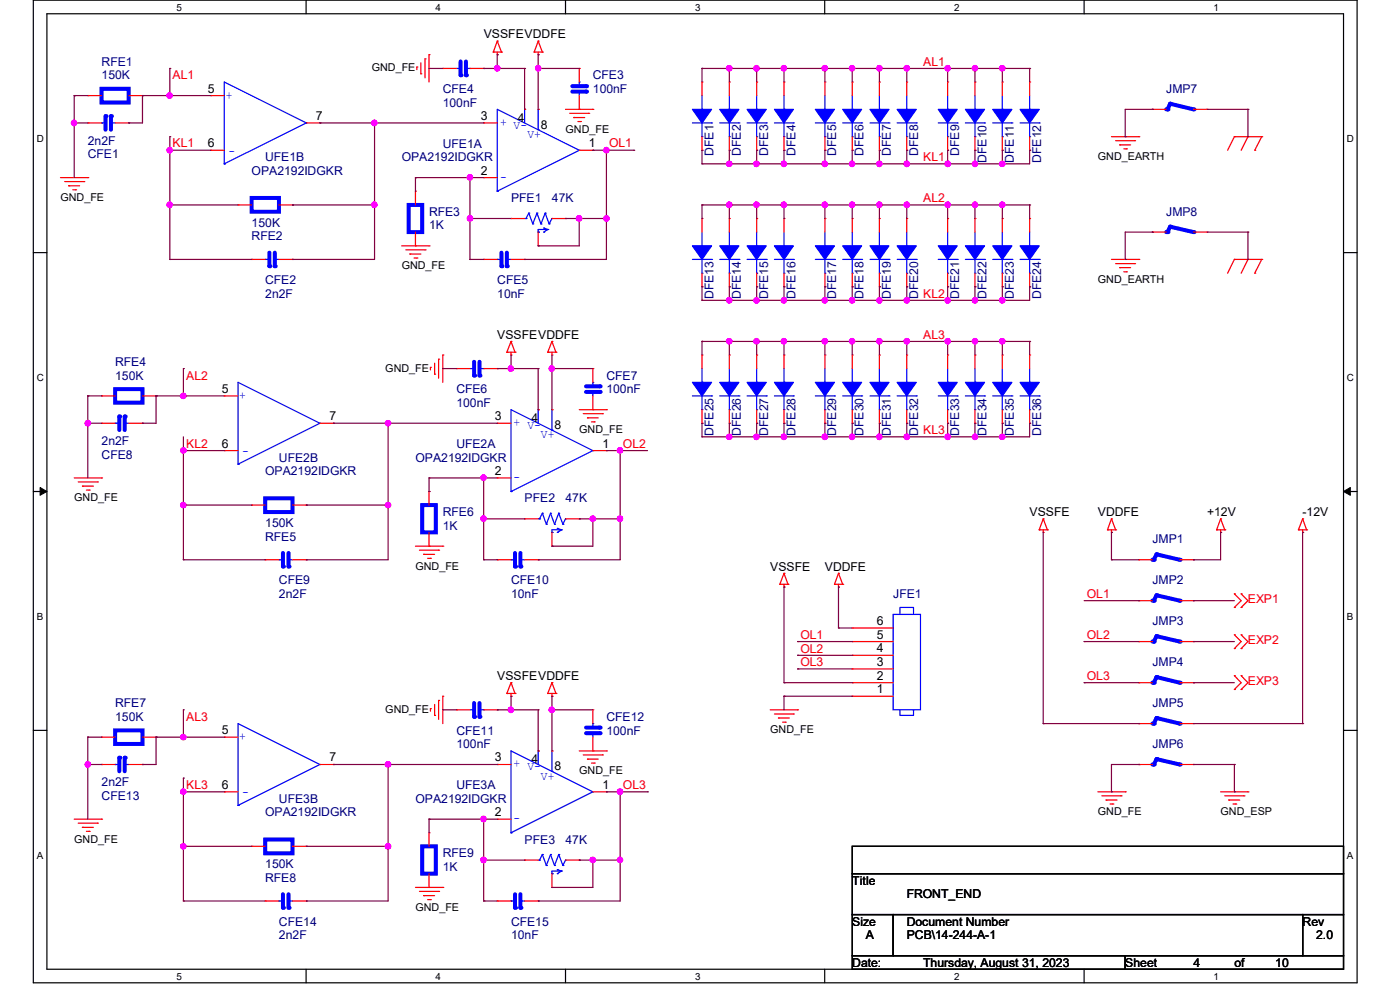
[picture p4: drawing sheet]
<svg xmlns="http://www.w3.org/2000/svg" width="297mm" height="210mm" viewBox="0 0 297 210" stroke-linecap="round" stroke-linejoin="round" font-family="sans-serif">
<defs><g id="words">
<g font-size="2.6">
<text x="102.6" y="8.1">VSSFEVDDFE</text>
<text x="44.1" y="19.6">5</text>
<text x="67" y="25.4">7</text>
<text x="102" y="25.4">3</text>
<text x="109.9" y="25.8">4</text>
<text x="114.8" y="27.3">8</text>
<text x="44.1" y="31.2">6</text>
<text x="124.9" y="31.2">1</text>
<text x="102" y="37">2</text>
<text x="105.5" y="71.8">VSSFEVDDFE</text>
<text x="47" y="83.4">5</text>
<text x="69.9" y="89.2">7</text>
<text x="104.9" y="89.2">3</text>
<text x="112.7" y="89.5">4</text>
<text x="47" y="95">6</text>
<text x="117.6" y="91">8</text>
<text x="127.8" y="95">1</text>
<text x="104.9" y="100.8">2</text>
<text x="218.4" y="109.5">VSSFE</text>
<text x="232.9" y="109.5">VDDFE</text>
<text x="256.1" y="109.5">+12V</text>
<text x="276.3" y="109.5">-12V</text>
<text x="163.4" y="121.1">VSSFE</text>
<text x="175" y="121.1">VDDFE</text>
<text x="186" y="135.5">5</text>
<text x="186" y="132.6">6</text>
<text x="186" y="141.3">3</text>
<text x="186" y="138.4">4</text>
<text x="105.5" y="144.2">VSSFEVDDFE</text>
<text x="186" y="147.1">1</text>
<text x="186" y="144.2">2</text>
<text x="47" y="155.7">5</text>
<text x="69.9" y="161.5">7</text>
<text x="104.9" y="161.5">3</text>
<text x="112.7" y="161.9">4</text>
<text x="47" y="167.3">6</text>
<text x="117.6" y="163.4">8</text>
<text x="127.8" y="167.3">1</text>
<text x="104.9" y="173.1">2</text>
<text x="180.8" y="187.7">Title</text>
<text x="192.4" y="190.6">FRONT_END</text>
<text x="180.8" y="196.3">Size</text>
<text x="192.4" y="196.3">Document Number</text>
<text x="276.4" y="196.3">Rev</text>
<text x="183.7" y="199.3">A</text>
<text x="192.4" y="199.3">PCB\14-244-A-1</text>
<text x="279.2" y="199.3">2.0</text>
<text x="180.8" y="205.1">Date:</text>
<text x="195.8" y="205.1">Thursday, August 31, 2023</text>
<text x="238.7" y="205.1">Sheet</text>
<text x="253.2" y="205.1">4</text>
<text x="261.9" y="205.1">of</text>
<text x="270.5" y="205.1">10</text>
</g>
<g font-size="2.6" fill="#000080">
<text x="21.5" y="13.9">RFE1</text>
<text x="21.5" y="16.8">150K</text>
<text x="125.8" y="16.8">CFE3</text>
<text x="93.9" y="19.7">CFE4</text>
<text x="93.9" y="22.6">100nF</text>
<text x="125.8" y="19.7">100nF</text>
<text x="247.4" y="19.7">JMP7</text>
<text x="18.6" y="33.6">CFE1</text>
<text x="18.6" y="30.7">2n2F</text>
<text x="56.3" y="34.2">UFE1B</text>
<text x="85.2" y="34.2">OPA2192IDGKR</text>
<text x="93.9" y="31.3">UFE1A</text>
<text x="151.3" y="33" transform="rotate(-90 151.3 33)">DFE1</text>
<text x="157.1" y="33" transform="rotate(-90 157.1 33)">DFE2</text>
<text x="162.9" y="33" transform="rotate(-90 162.9 33)">DFE3</text>
<text x="168.7" y="33" transform="rotate(-90 168.7 33)">DFE4</text>
<text x="177.4" y="33" transform="rotate(-90 177.4 33)">DFE5</text>
<text x="183.2" y="33" transform="rotate(-90 183.2 33)">DFE6</text>
<text x="189" y="33" transform="rotate(-90 189 33)">DFE7</text>
<text x="194.8" y="33" transform="rotate(-90 194.8 33)">DFE8</text>
<text x="203.5" y="33" transform="rotate(-90 203.5 33)">DFE9</text>
<text x="209.3" y="34.5" transform="rotate(-90 209.3 34.5)">DFE10</text>
<text x="215.1" y="34.5" transform="rotate(-90 215.1 34.5)">DFE11</text>
<text x="220.9" y="34.5" transform="rotate(-90 220.9 34.5)">DFE12</text>
<text x="53.4" y="37.1">OPA2192IDGKR</text>
<text x="91" y="45.8">RFE3</text>
<text x="108.4" y="42.9">PFE1</text>
<text x="117.1" y="42.9">47K</text>
<text x="247.4" y="45.8">JMP8</text>
<text x="53.4" y="51">RFE2</text>
<text x="53.4" y="48.1">150K</text>
<text x="91" y="48.7">1K</text>
<text x="56.3" y="60.3">CFE2</text>
<text x="56.3" y="63.2">2n2F</text>
<text x="105.5" y="60.3">CFE5</text>
<text x="105.5" y="63.2">10nF</text>
<text x="151.3" y="63.5" transform="rotate(-90 151.3 63.5)">DFE13</text>
<text x="157.1" y="63.5" transform="rotate(-90 157.1 63.5)">DFE14</text>
<text x="162.9" y="63.5" transform="rotate(-90 162.9 63.5)">DFE15</text>
<text x="168.7" y="63.5" transform="rotate(-90 168.7 63.5)">DFE16</text>
<text x="177.4" y="63.5" transform="rotate(-90 177.4 63.5)">DFE17</text>
<text x="183.2" y="63.5" transform="rotate(-90 183.2 63.5)">DFE18</text>
<text x="189" y="63.5" transform="rotate(-90 189 63.5)">DFE19</text>
<text x="194.8" y="63.5" transform="rotate(-90 194.8 63.5)">DFE20</text>
<text x="203.5" y="63.5" transform="rotate(-90 203.5 63.5)">DFE21</text>
<text x="209.3" y="63.5" transform="rotate(-90 209.3 63.5)">DFE22</text>
<text x="215.1" y="63.5" transform="rotate(-90 215.1 63.5)">DFE23</text>
<text x="220.9" y="63.5" transform="rotate(-90 220.9 63.5)">DFE24</text>
<text x="24.4" y="77.6">RFE4</text>
<text x="24.4" y="80.5">150K</text>
<text x="96.8" y="83.4">CFE6</text>
<text x="128.6" y="80.5">CFE7</text>
<text x="128.6" y="83.4">100nF</text>
<text x="96.8" y="86.3">100nF</text>
<text x="21.5" y="94.4">2n2F</text>
<text x="96.8" y="95">UFE2A</text>
<text x="151.3" y="92.4" transform="rotate(-90 151.3 92.4)">DFE25</text>
<text x="157.1" y="92.4" transform="rotate(-90 157.1 92.4)">DFE26</text>
<text x="162.9" y="92.4" transform="rotate(-90 162.9 92.4)">DFE27</text>
<text x="168.7" y="92.4" transform="rotate(-90 168.7 92.4)">DFE28</text>
<text x="177.4" y="92.4" transform="rotate(-90 177.4 92.4)">DFE29</text>
<text x="183.2" y="92.4" transform="rotate(-90 183.2 92.4)">DFE30</text>
<text x="189" y="92.4" transform="rotate(-90 189 92.4)">DFE31</text>
<text x="194.8" y="92.4" transform="rotate(-90 194.8 92.4)">DFE32</text>
<text x="203.5" y="92.4" transform="rotate(-90 203.5 92.4)">DFE33</text>
<text x="209.3" y="92.4" transform="rotate(-90 209.3 92.4)">DFE34</text>
<text x="215.1" y="92.4" transform="rotate(-90 215.1 92.4)">DFE35</text>
<text x="220.9" y="92.4" transform="rotate(-90 220.9 92.4)">DFE36</text>
<text x="21.5" y="97.3">CFE8</text>
<text x="56.3" y="100.8">OPA2192IDGKR</text>
<text x="59.2" y="97.9">UFE2B</text>
<text x="88.1" y="97.9">OPA2192IDGKR</text>
<text x="111.3" y="106.6">PFE2</text>
<text x="120" y="106.6">47K</text>
<text x="56.3" y="111.8">150K</text>
<text x="93.9" y="109.5">RFE6</text>
<text x="93.9" y="112.4">1K</text>
<text x="56.3" y="114.7">RFE5</text>
<text x="244.5" y="115.3">JMP1</text>
<text x="59.2" y="124">CFE9</text>
<text x="108.4" y="124">CFE10</text>
<text x="244.5" y="124">JMP2</text>
<text x="59.2" y="126.9">2n2F</text>
<text x="108.4" y="126.9">10nF</text>
<text x="189.5" y="126.9">JFE1</text>
<text x="244.5" y="132.7">JMP3</text>
<text x="244.5" y="141.4">JMP4</text>
<text x="24.4" y="150">RFE7</text>
<text x="24.4" y="152.9">150K</text>
<text x="96.8" y="155.8">CFE11</text>
<text x="128.6" y="152.9">CFE12</text>
<text x="128.6" y="155.8">100nF</text>
<text x="244.5" y="150">JMP5</text>
<text x="96.8" y="158.7">100nF</text>
<text x="244.5" y="158.7">JMP6</text>
<text x="21.5" y="166.8">2n2F</text>
<text x="96.8" y="167.4">UFE3A</text>
<text x="21.5" y="169.7">CFE13</text>
<text x="56.3" y="173.2">OPA2192IDGKR</text>
<text x="59.2" y="170.3">UFE3B</text>
<text x="88.1" y="170.3">OPA2192IDGKR</text>
<text x="111.3" y="179">PFE3</text>
<text x="120" y="179">47K</text>
<text x="56.3" y="184.2">150K</text>
<text x="93.9" y="181.9">RFE9</text>
<text x="93.9" y="184.8">1K</text>
<text x="56.3" y="187.1">RFE8</text>
<text x="59.2" y="196.3">CFE14</text>
<text x="108.4" y="196.3">CFE15</text>
<text x="59.2" y="199.3">2n2F</text>
<text x="108.4" y="199.3">10nF</text>
</g>
<g font-size="2.6" fill="#f00">
<text x="36.6" y="16.8">AL1</text>
<text x="195.9" y="13.9">AL1</text>
<text x="36.6" y="31.3">KL1</text>
<text x="129.2" y="31.3">OL1</text>
<text x="195.9" y="34.2">KL1</text>
<text x="195.9" y="42.9">AL2</text>
<text x="195.9" y="63.1">KL2</text>
<text x="195.9" y="71.8">AL3</text>
<text x="39.5" y="80.5">AL2</text>
<text x="39.5" y="95">KL2</text>
<text x="132.2" y="95">OL2</text>
<text x="195.9" y="92.1">KL3</text>
<text x="230.6" y="126.8">OL1</text>
<text x="264.8" y="128">EXP1</text>
<text x="169.8" y="135.5">OL1</text>
<text x="230.6" y="135.5">OL2</text>
<text x="264.8" y="136.7">EXP2</text>
<text x="169.8" y="138.4">OL2</text>
<text x="169.8" y="141.3">OL3</text>
<text x="230.6" y="144.2">OL3</text>
<text x="264.8" y="145.4">EXP3</text>
<text x="39.5" y="152.9">AL3</text>
<text x="39.5" y="167.4">KL3</text>
<text x="132.2" y="167.4">OL3</text>
</g>
<g font-size="2.6" fill="#00f">
<text x="47.9" y="20.9">+</text>
<text x="106.1" y="26.7">+ V-</text>
<text x="111.9" y="29.3">V+</text>
<text x="48.5" y="32.8">-</text>
<text x="106.1" y="38.3">-</text>
<text x="50.8" y="84.6">+</text>
<text x="109" y="90.4">+ V-</text>
<text x="114.8" y="93">V+</text>
<text x="51.4" y="96.5">-</text>
<text x="109" y="102">-</text>
<text x="50.8" y="157">+</text>
<text x="109" y="162.8">+ V-</text>
<text x="114.8" y="165.4">V+</text>
<text x="51.4" y="168.9">-</text>
<text x="109" y="174.4">-</text>
</g>
<g font-size="2.3">
<text x="78.9" y="15.1">GND_FE</text>
<text x="120" y="28.2">GND_FE</text>
<text x="232.9" y="34">GND_EARTH</text>
<text x="12.8" y="42.6">GND_FE</text>
<text x="85.2" y="57.1">GND_FE</text>
<text x="232.9" y="60">GND_EARTH</text>
<text x="81.7" y="78.8">GND_FE</text>
<text x="122.9" y="91.9">GND_FE</text>
<text x="15.7" y="106.3">GND_FE</text>
<text x="88.1" y="120.8">GND_FE</text>
<text x="81.7" y="151.2">GND_FE</text>
<text x="163.4" y="155.6">GND_FE</text>
<text x="122.9" y="164.3">GND_FE</text>
<text x="232.9" y="172.9">GND_FE</text>
<text x="259" y="172.9">GND_ESP</text>
<text x="15.7" y="178.7">GND_FE</text>
<text x="88.1" y="193.2">GND_FE</text>
</g>
<g font-size="2.1">
<text x="37.4" y="2.2">5</text>
<text x="92.4" y="2.2">4</text>
<text x="147.4" y="2.2">3</text>
<text x="202.4" y="2.2">2</text>
<text x="257.5" y="2.2">1</text>
<text x="7.8" y="30.1">D</text>
<text x="285.8" y="30.1">D</text>
<text x="7.8" y="80.8">C</text>
<text x="285.8" y="80.8">C</text>
<text x="7.8" y="131.5">B</text>
<text x="285.8" y="131.5">B</text>
<text x="7.8" y="182.2">A</text>
<text x="285.8" y="182.2">A</text>
<text x="37.4" y="207.8">5</text>
<text x="92.4" y="207.8">4</text>
<text x="147.4" y="207.8">3</text>
<text x="202.4" y="207.8">2</text>
<text x="257.5" y="207.8">1</text>
</g>
</g></defs>
<path d="M7.1 0h280.8v208.5h-280.8zM9.9 2.9h275.1v202.7h-275.1z" fill="none" stroke="#000" stroke-width=".25"/>
<g fill="#fff">
<path d="M37.4 .3h1.2v2.4h-1.2z"/>
<path d="M37.4 205.9h1.2v2.3h-1.2z"/>
</g>
<path d="M64.9 0v2.9M64.9 205.6v2.9" fill="none" stroke="#000" stroke-width=".25"/>
<g fill="#fff">
<path d="M92.4 .3h1.2v2.4h-1.2z"/>
<path d="M92.4 205.9h1.2v2.3h-1.2z"/>
</g>
<path d="M120 0v2.9M120 205.6v2.9" fill="none" stroke="#000" stroke-width=".25"/>
<g fill="#fff">
<path d="M147.4 .3h1.2v2.4h-1.2z"/>
<path d="M147.4 205.9h1.2v2.3h-1.2z"/>
</g>
<path d="M175 0v2.9M175 205.6v2.9" fill="none" stroke="#000" stroke-width=".25"/>
<g fill="#fff">
<path d="M202.4 .3h1.2v2.4h-1.2z"/>
<path d="M202.4 205.9h1.2v2.3h-1.2z"/>
</g>
<path d="M230 0v2.9M230 205.6v2.9" fill="none" stroke="#000" stroke-width=".25"/>
<g fill="#fff">
<path d="M257.5 .3h1.1v2.4h-1.1z"/>
<path d="M257.5 205.9h1.1v2.3h-1.1z"/>
<path d="M7.8 28.2h1.5v2.4h-1.5z"/>
<path d="M285.7 28.2h1.5v2.4h-1.5z"/>
<path d="M7.8 78.9h1.5v2.3h-1.5z"/>
<path d="M285.7 78.9h1.5v2.3h-1.5z"/>
</g>
<path d="M7.1 53.6h2.8M285 53.6h2.9" fill="none" stroke="#000" stroke-width=".25"/>
<g fill="#fff">
<path d="M7.8 129.6h1.3v2.3h-1.3z"/>
<path d="M285.7 129.6h1.4v2.3h-1.4z"/>
</g>
<path d="M7.1 104.3h2.8M285 104.3h2.9" fill="none" stroke="#000" stroke-width=".25"/>
<path d="M8.5 103.4l1.4 .9-1.4 .8zM285 104.3l1.5-.9v1.7z" fill="#000" stroke="#000" stroke-width=".21"/>
<g fill="#fff">
<path d="M7.8 180.3h1.3v2.3h-1.3z"/>
<path d="M285.7 180.3h1.4v2.3h-1.4z"/>
</g>
<path d="M7.1 154.9h2.8M285 154.9h2.9M180.8 179.5h104.2v5.8h-104.2zM180.8 185.3h104.2v8.7h-104.2zM180.8 194h8.7v8.7h-8.7zM189.5 194h86.9v8.7h-86.9zM276.4 194h8.6v8.7h-8.6zM180.8 202.7h57.9v2.9h-57.9zM238.7 202.7h46.3v2.9h-46.3z" fill="none" stroke="#000" stroke-width=".25"/>
<g fill="none" stroke="#f00" stroke-width=".25">
<path d="M88.4 14.2h.1M88.4 14.2v.6M89.3 15.7h.1M89.3 13.3v2.4M90.2 12.5h.1M90.2 12.5v4M91 11.6h.1M91 11.6v5.8M104.6 11h.1M104.6 11h1.8M105.5 11.6h.1M105.5 8.7h.1"/>
<path d="M105.5 11v.6M105.5 8.7l-.9 2.3M105.5 8.7l.9 2.3M106.4 11h.1M113.3 11h.1M113.3 11h1.8M114.2 11.6h.1M114.2 8.7h.1M114.2 11v.6M114.2 8.7l-.9 2.3M114.2 8.7l.9 2.3M115.1 11h.1"/>
<path d="M12.8 37.7h5.8M13.7 38.5h4.1M14.6 39.4h.1M14.6 39.4h2.3M17.8 38.5h.1M18.6 37.7h.1M120 23.2h5.8M120.9 24h4M121.7 24.9h.1M121.7 24.9h2.3M122.6 25.8h.5M123.1 25.8h.1"/>
<path d="M124.9 24h.1M125.8 23.2h.1M235.8 29h5.8M236.7 29.8h4M237.5 30.7h.1M237.5 30.7h2.4M238.4 31.6h.6M239 31.6h.1M240.7 29.8h.1M241.6 29h.1M261.9 29h.1M261.9 29l-1.5 2.9"/>
<path d="M261.9 29h5.8M264.8 29h.1M264.8 29l-1.5 2.9M266.2 31.9h.1M267.7 29h.1M267.7 29l-1.5 2.9M15.5 40.3h.5M16 40.3h.1M85.2 52.2h5.8M86.1 53h4.1M87 53.9h.1M87 53.9h2.3"/>
<path d="M87.8 54.7h.6M88.4 54.7h.1M90.2 53h.1M91 52.2h.1M235.8 55h5.8M236.7 55.9h4M237.5 56.8h.1M237.5 56.8h2.4M238.4 57.7h.6M239 57.7h.1M240.7 55.9h.1M241.6 55h.1"/>
<path d="M261.9 55h.1M261.9 55h5.8M261.9 55l-1.5 3M264.8 55h.1M264.8 55l-1.5 3M266.2 58h.1M267.7 55h.1M267.7 55l-1.5 3M91.3 77.9h.1M91.3 77.9v.6M92.2 79.4h.1M92.2 77v2.4"/>
<path d="M93 76.2h.1M93 76.2v4M93.9 75.3h.1M93.9 75.3v5.8M107.5 74.7h.1M107.5 74.7h1.8M108.4 75.3h.1M108.4 72.4h.1M108.4 74.7v.6M108.4 72.4l-.9 2.3M108.4 72.4l.9 2.3M109.3 74.7h.1"/>
<path d="M116.2 74.7h.1M116.2 74.7h1.7M117.1 75.3h.1M117.1 72.4h.1M117.1 74.7v.6M117.1 72.4l-.9 2.3M117.1 72.4l.8 2.3M117.9 74.7h.1M122.9 86.9h5.8M123.7 87.8h4.1M124.6 88.6h.1M124.6 88.6h2.3"/>
<path d="M125.5 89.5h.6M126.1 89.5h.1M127.8 87.8h.1M128.7 86.9h.1M15.7 101.4h5.8M16.6 102.2h4.1M17.5 103.1h.1M17.5 103.1h2.3M18.3 104h.6M18.9 104h.1M20.7 102.2h.1M21.5 101.4h.1"/>
<path d="M88.1 115.9h5.8M89 116.7h4M89.9 117.6h.1M89.9 117.6h2.3M90.7 118.4h.6M91.3 118.4h.1M93 116.7h.1M93.9 115.9h.1M220.5 112.4h.1M220.5 112.4h1.7M221.3 112.9h.1M221.3 110.1h.1"/>
<path d="M221.3 112.4v.5M221.3 110.1l-.8 2.3M221.3 110.1l.9 2.3M222.2 112.4h.1M234.9 112.4h.1M234.9 112.4h1.8M235.8 112.9h.1M235.8 110.1h.1M235.8 112.4v.5M235.8 110.1l-.9 2.3M235.8 110.1l.9 2.3M236.7 112.4h.1"/>
<path d="M258.1 112.4h.1M258.1 112.4h1.7M259 112.9h.1M259 110.1h.1M259 112.4v.5M259 110.1l-.9 2.3M259 110.1l.8 2.3M259.8 112.4h.1M275.5 112.4h.1M275.5 112.4h1.7M276.4 112.9h.1M276.4 110.1h.1"/>
<path d="M276.4 112.4v.5M276.4 110.1l-.9 2.3M276.4 110.1l.8 2.3M277.2 112.4h.1M165.4 124h.1M165.4 124h1.8M166.3 124.5h.1M166.3 121.6h.1M166.3 124v.5M166.3 121.6l-.9 2.4M166.3 121.6l.9 2.4M167.2 124h.1"/>
<path d="M177 124h.1M177 124h1.8M177.9 124.5h.1M177.9 121.6h.1M177.9 124v.5M177.9 121.6l-.9 2.4M177.9 121.6l.9 2.4M178.8 124h.1M261.9 126h.1M261.9 128.9h.1M261.9 134.7h.1M261.9 137.6h.1"/>
<path d="M261.9 126l1.4 1.4-1.4 1.5M261.9 134.7l1.4 1.4-1.4 1.5M263.3 126h.1M263.3 128.9h.1M263.3 134.7h.1M263.3 137.6h.1M263.3 126l1.5 1.4-1.5 1.5M263.3 134.7l1.5 1.4-1.5 1.5M91.3 150.3h.1M91.3 150.3v.6M92.2 151.8h.1M92.2 149.4v2.4"/>
<path d="M93 148.6h.1M93 148.6v4M93.9 147.7h.1M93.9 147.7v5.8M107.5 147.1h.1M107.5 147.1h1.8M108.4 147.7h.1M108.4 144.8h.1M108.4 147.1v.6M108.4 144.8l-.9 2.3M108.4 144.8l.9 2.3M109.3 147.1h.1"/>
<path d="M116.2 147.1h.1M116.2 147.1h1.7M117.1 147.7h.1M117.1 144.8h.1M117.1 147.1v.6M117.1 144.8l-.9 2.3M117.1 144.8l.8 2.3M117.9 147.1h.1M122.9 159.3h5.8M128.7 159.3h.1M163.4 150.6h5.8M164.3 151.5h4"/>
<path d="M165.1 152.3h.1M165.1 152.3h2.4M166 153.2h.6M166.6 153.2h.1M168.3 151.5h.1M169.2 150.6h.1M261.9 143.3h.1M261.9 146.3h.1M261.9 143.3l1.4 1.5-1.4 1.5M263.3 143.3h.1M263.3 146.3h.1M263.3 143.3l1.5 1.5-1.5 1.5"/>
<path d="M15.7 173.8h5.8M16.6 174.6h4.1M17.5 175.5h.1M17.5 175.5h2.3M18.3 176.4h.6M18.9 176.4h.1M20.7 174.6h.1M21.5 173.8h.1M123.7 160.1h4.1M124.6 161h.1M124.6 161h2.3M125.5 161.9h.6"/>
<path d="M126.1 161.9h.1M127.8 160.1h.1M232.9 168h5.8M233.8 168.8h4M234.7 169.7h.1M234.7 169.7h2.3M235.5 170.6h.6M236.1 170.6h.1M237.8 168.8h.1M238.7 168h.1M259 168h5.8M259.8 168.8h4.1"/>
<path d="M260.7 169.7h.1M260.7 169.7h2.3M261.6 170.6h.6M262.2 170.6h.1M263.9 168.8h.1M264.8 168h.1M88.1 188.3h5.8M89 189.1h4M89.9 190h.1M89.9 190h2.3M90.7 190.8h.6M91.3 190.8h.1"/>
<path d="M93 189.1h.1M93.9 188.3h.1"/>
</g>
<path d="M23.5 24.6v2.9" fill="none" stroke="#00f" stroke-width=".85"/>
<circle cx="23.5" cy="24.6" r=".42" fill="#00f"/>
<path d="M22.4 24.6v2.9" fill="none" stroke="#00f" stroke-width=".85"/>
<circle cx="22.4" cy="24.6" r=".42" fill="#00f"/>
<g fill="none" stroke="#00f" stroke-width=".25">
<path d="M21.5 26.1h.1M21.5 26.1h.9M23.5 26.1h.1M23.5 26.1h.9M190.3 55h4.1M192.4 52.2h.1M192.4 58h.1M192.4 49.2v3M192.4 55v3M194.4 55h.1M212.6 78.2v2.9M210.6 84h4.1"/>
<path d="M212.6 81.1h.1M212.6 86.9h.1M212.6 84v2.9M214.7 84h.1"/>
</g>
<path d="M18.6 26.1h.1M18.6 26.1h2.9M24.4 26.1h2.9M27.3 26.1h.1M192.4 46.4h.1M192.4 46.4v2.8M192.4 58v2.8M192.4 60.8h.1M212.6 75.3h.1M212.6 75.3v2.9M212.6 89.8h.1M212.6 86.9v2.9" fill="none" stroke="#f00" stroke-width=".25"/>
<g fill="#00f" stroke="#00f" stroke-width=".25">
<path d="M190.3 52.2h4.1l-2 2.8z" fill-rule="evenodd"/>
<path d="M210.6 81.1h4.1l-2.1 2.9z" fill-rule="evenodd"/>
</g>
<path d="M245.4 117.6l-.6 1.1" fill="none" stroke="#00f" stroke-width=".85"/>
<circle cx="245.4" cy="117.6" r=".42" fill="#00f"/>
<path d="M245.4 117.6l4.9 1.1" fill="none" stroke="#00f" stroke-width=".85"/>
<circle cx="250.3" cy="118.7" r=".42" fill="#00f"/>
<path d="M244.5 118.7h.3" fill="none" stroke="#00f" stroke-width=".85"/>
<circle cx="244.8" cy="118.7" r=".42" fill="#00f"/>
<g fill="none" stroke="#f00" stroke-width=".25">
<path d="M180.8 17.4h.1M180.8 17.4v2.9M180.8 31.9h.1M180.8 29v2.9M50.5 43.5h.1M50.5 43.5h2.9M59.2 43.5h2.9M62.1 43.5h.1M108.4 46.4h.1M108.4 46.4h2.9M114.2 52.2h.1M114.2 49.2v3"/>
<path d="M117.1 46.4h2.9M120 46.4h.1M154.7 75.3h.1M154.7 75.3v2.9M154.7 89.8h.1M154.7 86.9v2.9M241.6 118.7h.1M241.6 118.7h2.9M250.3 118.7h2.9M253.2 118.7h.1M180.8 139h.1M180.8 136.1h.1"/>
<path d="M180.8 133.2h.1M180.8 139h8.7M180.8 136.1h8.7M180.8 133.2h8.7M180.8 147.7h.1M180.8 144.8h.1M180.8 141.9h.1M180.8 147.7h8.7M180.8 144.8h8.7M180.8 141.9h8.7M91 176.7h.1M91 176.7v2.8"/>
<path d="M91 188.3h.1M91 185.3v3"/>
</g>
<g fill="none" stroke="#00f" stroke-width=".25">
<path d="M178.8 26.1h4M180.8 23.2h.1M180.8 29h.1M180.8 20.3v2.9M180.8 26.1v2.9M182.8 26.1h.1M111.3 46.4h.3M111.6 46.4h.1M112.2 45.2h.1M112.2 45.2l-.6 1.2M112.2 45.2l.8 2.3M113 47.5h.1"/>
<path d="M113.9 45.2h.1M113.9 45.2l-.9 2.3M113.9 45.2l.9 2.3M114.2 49.2h.1M114.8 47.5h.1M115.4 48.4h.1M115.4 49.2h.1M115.4 48.4l.8 .3M115.7 45.2h.1M115.7 45.2l-.9 2.3M115.7 45.2l.8 2.3M116.2 48.7h.1"/>
<path d="M116.2 48.7h-2v.5M116.2 48.7l-.8 .5M116.5 47.5h.1M117.1 46.4h.1M117.1 46.4l-.6 1.1M154.7 78.2v2.9M152.7 84h4.1M154.7 81.1h.1M154.7 86.9h.1M154.7 84v2.9M156.8 84h.1M189.5 130.3h5.8v20.3h-5.8z"/>
<path d="M190.9 130.3v-1.4h2.9v1.4M190.9 150.6v1.2h2.9v-1.2"/>
</g>
<g fill="#00f" stroke="#00f" stroke-width=".25">
<path d="M178.8 23.2h4l-2 2.9z" fill-rule="evenodd"/>
<path d="M152.7 81.1h4.1l-2.1 2.9z" fill-rule="evenodd"/>
</g>
<path d="M53.4 42h5.8v2.9h-5.8zM61.2 117.3v2.9M89.6 179.5h2.9v5.8h-2.9z" fill="none" stroke="#00f" stroke-width=".85"/>
<circle cx="61.2" cy="120.2" r=".42" fill="#00f"/>
<path d="M60 117.3v2.9" fill="none" stroke="#00f" stroke-width=".85"/>
<circle cx="60" cy="120.2" r=".42" fill="#00f"/>
<path d="M164.3 55h4M166.3 52.2h.1M166.3 58h.1M166.3 49.2v3M166.3 55v3M168.3 55h.1M59.2 118.7h.1M59.2 118.7h.8M61.2 118.7h.1M61.2 118.7h.9" fill="none" stroke="#00f" stroke-width=".25"/>
<path d="M166.3 46.4h.1M166.3 46.4v2.8M166.3 58v2.8M166.3 60.8h.1M56.3 118.7h.1M56.3 118.7h2.9M62.1 118.7h2.9M65 118.7h.1" fill="none" stroke="#f00" stroke-width=".25"/>
<path d="M164.3 52.2h4l-2 2.8z" fill-rule="evenodd" fill="#00f" stroke="#00f" stroke-width=".25"/>
<path d="M124.3 155.5h2.9" fill="none" stroke="#00f" stroke-width=".85"/>
<circle cx="127.2" cy="155.5" r=".42" fill="#00f"/>
<path d="M124.3 154.3h2.9" fill="none" stroke="#00f" stroke-width=".85"/>
<circle cx="127.2" cy="154.3" r=".42" fill="#00f"/>
<g fill="none" stroke="#00f" stroke-width=".25">
<path d="M164.3 26.1h4M166.3 23.2h.1M166.3 29h.1M166.3 20.3v2.9M166.3 26.1v2.9M168.3 26.1h.1M199.1 26.1h4M201 23.2h.1M201 29h.1M201 20.3v2.9M201 26.1v2.9M203.1 26.1h.1"/>
<path d="M186.6 78.2v2.9M184.6 84h4M186.6 81.1h.1M186.6 86.9h.1M186.6 84v2.9M188.6 84h.1M114.2 159.3h.1M114.2 159.3v2.9M117.1 159.3v4.3M125.8 153.5h.1M125.8 155.5h.1M125.8 153.5v.8"/>
<path d="M125.8 155.5v.9M108.4 176.7h.1M117.1 163.6h.1M125.8 168h.1M125.8 168l-17.4-8.7v17.4M125.8 168l-17.4 8.7"/>
</g>
<g fill="none" stroke="#f00" stroke-width=".25">
<path d="M166.3 17.4h.1M166.3 17.4v2.9M201 17.4h.1M201 17.4v2.9M166.3 31.9h.1M166.3 29v2.9M201 31.9h.1M201 29v2.9M186.6 75.3h.1M186.6 75.3v2.9M186.6 89.8h.1M186.6 86.9v2.9"/>
<path d="M114.2 159.3h.1M117.1 159.3h.1M125.8 159.3h.1M125.8 150.6h.1M125.8 150.6v2.9M125.8 156.4v2.9M105.5 162.2h.1M105.5 173.8h.1M105.5 162.2h2.9M105.5 173.8h2.9M125.8 168h2.9M128.7 168h.1"/>
</g>
<g fill="#00f" stroke="#00f" stroke-width=".25">
<path d="M164.3 23.2h4l-2 2.9z" fill-rule="evenodd"/>
<path d="M184.6 81.1h4l-2 2.9z" fill-rule="evenodd"/>
<path d="M199.1 23.2h4l-2.1 2.9z" fill-rule="evenodd"/>
</g>
<path d="M245.4 152.3l-.6 1.2" fill="none" stroke="#00f" stroke-width=".85"/>
<circle cx="245.4" cy="152.3" r=".42" fill="#00f"/>
<path d="M245.4 152.3l4.9 1.2" fill="none" stroke="#00f" stroke-width=".85"/>
<circle cx="250.3" cy="153.5" r=".42" fill="#00f"/>
<path d="M244.5 153.5h.3" fill="none" stroke="#00f" stroke-width=".85"/>
<circle cx="244.8" cy="153.5" r=".42" fill="#00f"/>
<path d="M201 46.4h.1M201 46.4v2.8M201 58v2.8M201 60.8h.1M53.4 107.1h.1M53.4 107.1h2.9M62.1 107.1h2.9M65 107.1h.1M241.6 153.5h.1M241.6 153.5h2.9M250.3 153.5h2.9M253.2 153.5h.1" fill="none" stroke="#f00" stroke-width=".25"/>
<path d="M199.1 55h4M201 52.2h.1M201 58h.1M201 49.2v3M201 55v3M203.1 55h.1" fill="none" stroke="#00f" stroke-width=".25"/>
<path d="M199.1 52.2h4l-2.1 2.8z" fill-rule="evenodd" fill="#00f" stroke="#00f" stroke-width=".25"/>
<path d="M56.3 105.7h5.8v2.9h-5.8zM100.6 149.1v3" fill="none" stroke="#00f" stroke-width=".85"/>
<circle cx="100.6" cy="152.1" r=".42" fill="#00f"/>
<path d="M101.7 149.1v3" fill="none" stroke="#00f" stroke-width=".85"/>
<circle cx="101.7" cy="152.1" r=".42" fill="#00f"/>
<g fill="none" stroke="#00f" stroke-width=".25">
<path d="M111.3 23.2h.1M111.3 23.2v2.9M114.2 27.5h.1M114.2 23.2v4.3M122.9 31.9h.1M122.9 31.9l-17.4-8.7v17.4M122.9 31.9l-17.4 8.7M105.5 40.6h.1M218.4 78.2v2.9M216.4 84h4.1M218.4 81.1h.1M218.4 86.9h.1"/>
<path d="M218.4 84v2.9M220.5 84h.1M99.7 150.6h.9M100.6 150.6h.1M101.7 150.6h.9M102.6 150.6h.1"/>
</g>
<g fill="none" stroke="#f00" stroke-width=".25">
<path d="M102.6 26.1h.1M102.6 37.7h.1M102.6 26.1h2.9M102.6 37.7h2.9M111.3 23.2h.1M114.2 23.2h.1M122.9 31.9h2.9M125.8 31.9h.1M218.4 75.3h.1M218.4 75.3v2.9M21.5 84h.1M21.5 84h2.9"/>
<path d="M30.2 84h2.9M33.1 84h.1M218.4 89.8h.1M218.4 86.9v2.9M96.8 150.6h.1M96.8 150.6h2.9M102.6 150.6h2.9M105.5 150.6h.1"/>
</g>
<path d="M121.4 19.4h2.9M24.4 82.5h5.8v2.9h-5.8z" fill="none" stroke="#00f" stroke-width=".85"/>
<path d="M216.4 81.1h4.1l-2.1 2.9z" fill-rule="evenodd" fill="#00f" stroke="#00f" stroke-width=".25"/>
<circle cx="124.3" cy="19.4" r=".42" fill="#00f"/>
<path d="M121.4 18.3h2.9" fill="none" stroke="#00f" stroke-width=".85"/>
<circle cx="124.3" cy="18.3" r=".42" fill="#00f"/>
<g fill="none" stroke="#00f" stroke-width=".25">
<path d="M122.9 17.4h.1M122.9 19.4h.1M122.9 17.4v.9M122.9 19.4v.9M184.6 26.1h4M186.6 23.2h.1M186.6 29h.1M186.6 20.3v2.9M186.6 26.1v2.9M188.6 26.1h.1M160.5 78.2v2.9M158.5 84h4.1"/>
<path d="M160.5 81.1h.1M160.5 86.9h.1M160.5 84v2.9M162.6 84h.1"/>
</g>
<path d="M122.9 14.5h.1M122.9 14.5v2.9M186.6 17.4h.1M186.6 17.4v2.9M122.9 23.2h.1M122.9 20.3v2.9M186.6 31.9h.1M186.6 29v2.9M160.5 75.3h.1M160.5 75.3v2.9M160.5 89.8h.1M160.5 86.9v2.9" fill="none" stroke="#f00" stroke-width=".25"/>
<g fill="#00f" stroke="#00f" stroke-width=".25">
<path d="M184.6 23.2h4l-2 2.9z" fill-rule="evenodd"/>
<path d="M158.5 81.1h4.1l-2.1 2.9z" fill-rule="evenodd"/>
</g>
<path d="M110.4 117.3v2.9" fill="none" stroke="#00f" stroke-width=".85"/>
<circle cx="110.4" cy="120.2" r=".42" fill="#00f"/>
<path d="M109.3 117.3v2.9" fill="none" stroke="#00f" stroke-width=".85"/>
<circle cx="109.3" cy="120.2" r=".42" fill="#00f"/>
<path d="M173 55h4M175 52.2h.1M175 58h.1M175 49.2v3M175 55v3M177 55h.1M108.4 118.7h.1M108.4 118.7h.9M110.4 118.7h.1M110.4 118.7h.9" fill="none" stroke="#00f" stroke-width=".25"/>
<path d="M175 46.4h.1M175 46.4v2.8M175 58v2.8M175 60.8h.1M105.5 118.7h.1M105.5 118.7h2.9M111.3 118.7h2.9M114.2 118.7h.1" fill="none" stroke="#f00" stroke-width=".25"/>
<path d="M173 52.2h4l-2 2.8z" fill-rule="evenodd" fill="#00f" stroke="#00f" stroke-width=".25"/>
<path d="M248.2 48.1l-.5 1.1" fill="none" stroke="#00f" stroke-width=".85"/>
<circle cx="248.2" cy="48.1" r=".42" fill="#00f"/>
<path d="M248.2 48.1l5 1.1" fill="none" stroke="#00f" stroke-width=".85"/>
<circle cx="253.2" cy="49.2" r=".42" fill="#00f"/>
<path d="M247.4 49.2h.3" fill="none" stroke="#00f" stroke-width=".85"/>
<circle cx="247.7" cy="49.2" r=".42" fill="#00f"/>
<path d="M244.5 49.2h.1M244.5 49.2h2.9M253.2 49.2h2.9M256.1 49.2h.1" fill="none" stroke="#f00" stroke-width=".25"/>
<path d="M245.4 135l-.6 1.1" fill="none" stroke="#00f" stroke-width=".85"/>
<circle cx="245.4" cy="135" r=".42" fill="#00f"/>
<path d="M245.4 135l4.9 1.1" fill="none" stroke="#00f" stroke-width=".85"/>
<circle cx="250.3" cy="136.1" r=".42" fill="#00f"/>
<path d="M244.5 136.1h.3" fill="none" stroke="#00f" stroke-width=".85"/>
<circle cx="244.8" cy="136.1" r=".42" fill="#00f"/>
<g fill="none" stroke="#f00" stroke-width=".25">
<path d="M154.7 17.4h.1M154.7 17.4v2.9M206.8 17.4h.1M206.8 17.4v2.9M18.6 20.3h.1M18.6 20.3h2.9M27.3 20.3h2.9M30.2 20.3h.1M154.7 31.9h.1M154.7 29v2.9M206.8 31.9h.1M206.8 29v2.9"/>
<path d="M148.9 46.4h.1M148.9 46.4v2.8M148.9 58v2.8M206.8 46.4h.1M206.8 46.4v2.8M206.8 58v2.8M148.9 60.8h.1M192.4 75.3h.1M192.4 75.3v2.9M206.8 60.8h.1M47.6 84h.1M47.6 95.6h.1"/>
<path d="M47.6 84h2.9M47.6 95.6h2.9M67.9 89.8h2.8M70.7 89.8h.1M192.4 89.8h.1M192.4 86.9v2.9M241.6 136.1h.1M241.6 136.1h2.9M250.3 136.1h2.9M253.2 136.1h.1"/>
</g>
<g fill="none" stroke="#00f" stroke-width=".25">
<path d="M152.7 26.1h4.1M154.7 23.2h.1M154.7 29h.1M154.7 20.3v2.9M154.7 26.1v2.9M156.8 26.1h.1M204.8 26.1h4.1M206.8 23.2h.1M206.8 29h.1M206.8 20.3v2.9M206.8 26.1v2.9M208.9 26.1h.1"/>
<path d="M146.9 55h4.1M148.9 52.2h.1M148.9 58h.1M148.9 49.2v3M148.9 55v3M151 55h.1M204.8 55h4.1M206.8 52.2h.1M206.8 58h.1M206.8 49.2v3M206.8 55v3M208.9 55h.1"/>
<path d="M192.4 78.2v2.9M50.5 98.5h.1M67.9 89.8h.1M67.9 89.8l-17.4 8.7M67.9 89.8l-17.4-8.7v17.4M190.3 84h4.1M192.4 81.1h.1M192.4 86.9h.1M192.4 84v2.9M194.4 84h.1"/>
</g>
<g fill="#00f" stroke="#00f" stroke-width=".25">
<path d="M190.3 81.1h4.1l-2 2.9z" fill-rule="evenodd"/>
<path d="M204.8 23.2h4.1l-2.1 2.9z" fill-rule="evenodd"/>
<path d="M204.8 52.2h4.1l-2.1 2.8z" fill-rule="evenodd"/>
<path d="M146.9 52.2h4.1l-2.1 2.8z" fill-rule="evenodd"/>
<path d="M152.7 23.2h4.1l-2.1 2.9z" fill-rule="evenodd"/>
</g>
<path d="M21.5 18.8h5.8v3h-5.8zM26.5 160.7v2.9" fill="none" stroke="#00f" stroke-width=".85"/>
<circle cx="26.5" cy="160.7" r=".42" fill="#00f"/>
<path d="M25.3 160.7v2.9" fill="none" stroke="#00f" stroke-width=".85"/>
<circle cx="25.3" cy="160.7" r=".42" fill="#00f"/>
<g fill="none" stroke="#00f" stroke-width=".25">
<path d="M190.3 26.1h4.1M192.4 23.2h.1M192.4 29h.1M192.4 20.3v2.9M192.4 26.1v2.9M194.4 26.1h.1M178.8 55h4M180.8 52.2h.1M180.8 58h.1M180.8 49.2v3M180.8 55v3M182.8 55h.1"/>
<path d="M166.3 78.2v2.9M164.3 84h4M166.3 81.1h.1M166.3 86.9h.1M166.3 84v2.9M168.3 84h.1M24.4 162.2h.1M24.4 162.2h.9M26.5 162.2h.1M26.5 162.2h.8"/>
</g>
<g fill="none" stroke="#f00" stroke-width=".25">
<path d="M192.4 17.4h.1M192.4 17.4v2.9M192.4 31.9h.1M192.4 29v2.9M88.1 52.2h.1M88.1 40.6h.1M88.1 40.6v2.9M88.1 49.2v3M180.8 46.4h.1M180.8 46.4v2.8M180.8 58v2.8M166.3 75.3h.1"/>
<path d="M166.3 75.3v2.9M180.8 60.8h.1M166.3 89.8h.1M166.3 86.9v2.9M21.5 162.2h.1M21.5 162.2h2.9M27.3 162.2h2.9M30.2 162.2h.1"/>
</g>
<g fill="#00f" stroke="#00f" stroke-width=".25">
<path d="M190.3 23.2h4.1l-2 2.9z" fill-rule="evenodd"/>
<path d="M164.3 81.1h4l-2 2.9z" fill-rule="evenodd"/>
<path d="M178.8 52.2h4l-2 2.8z" fill-rule="evenodd"/>
</g>
<path d="M97.7 13v3M86.7 43.5h2.9v5.7h-2.9z" fill="none" stroke="#00f" stroke-width=".85"/>
<circle cx="97.7" cy="16" r=".42" fill="#00f"/>
<path d="M98.8 13v3" fill="none" stroke="#00f" stroke-width=".85"/>
<circle cx="98.8" cy="16" r=".42" fill="#00f"/>
<g fill="none" stroke="#00f" stroke-width=".25">
<path d="M96.8 14.5h.9M97.7 14.5h.1M98.8 14.5h.9M99.7 14.5h.1M114.2 86.9h.1M114.2 86.9v2.9M117.1 91.2h.1M117.1 86.9v4.3M125.8 95.6h.1M125.8 95.6l-17.4-8.7v17.4M125.8 95.6l-17.4 8.7M108.4 104.3h.1"/>
<path d="M114.2 182.5h.3M114.5 182.5h.1M115.1 181.3h.1M115.1 181.3l-.6 1.2M115.1 181.3l.8 2.3M115.9 183.6h.1M116.8 181.3h.1M116.8 181.3l-.9 2.3M116.8 181.3l.8 2.3M117.1 185.3h.1M117.6 183.6h.1M118.2 184.5h.1"/>
<path d="M118.2 185.3h.1M118.2 184.5l.9 .3M118.5 181.3h.1M118.5 181.3l-.9 2.3M118.5 181.3l.9 2.3M119.1 184.8h.1M119.1 184.8h-2v.5M119.1 184.8l-.9 .5M119.4 183.6h.1M120 182.5h.1M120 182.5l-.6 1.1"/>
</g>
<g fill="none" stroke="#f00" stroke-width=".25">
<path d="M93.9 14.5h.1M93.9 14.5h2.9M99.7 14.5h2.9M102.6 14.5h.1M105.5 89.8h.1M105.5 89.8h2.9M114.2 86.9h.1M117.1 86.9h.1M125.8 95.6h2.9M128.7 95.6h.1M91 115.9h.1M91 104.3h.1"/>
<path d="M91 104.3v2.8M91 112.9v3M105.5 101.4h.1M105.5 101.4h2.9M111.3 182.5h.1M111.3 182.5h2.9M117.1 188.3h.1M117.1 185.3v3M120 182.5h2.9M122.9 182.5h.1"/>
</g>
<path d="M124.3 83.1h2.9M89.6 107.1h2.9v5.8h-2.9z" fill="none" stroke="#00f" stroke-width=".85"/>
<circle cx="127.2" cy="83.1" r=".42" fill="#00f"/>
<path d="M124.3 82h2.9" fill="none" stroke="#00f" stroke-width=".85"/>
<circle cx="127.2" cy="82" r=".42" fill="#00f"/>
<g fill="none" stroke="#00f" stroke-width=".25">
<path d="M47.6 34.8h.1M65 26.1h.1M65 26.1l-17.4 8.7M65 26.1l-17.4-8.7v17.4M201 78.2v2.9M125.8 81.1h.1M125.8 83.1h.1M125.8 81.1v.9M125.8 83.1v.9M199.1 84h4M201 81.1h.1M201 86.9h.1"/>
<path d="M201 84v2.9M203.1 84h.1"/>
</g>
<g fill="none" stroke="#f00" stroke-width=".25">
<path d="M44.7 20.3h.1M44.7 31.9h.1M44.7 20.3h2.9M44.7 31.9h2.9M65 26.1h2.9M67.9 26.1h.1M125.8 78.2h.1M125.8 78.2v2.9M201 75.3h.1M201 75.3v2.9M125.8 86.9h.1M125.8 84v2.9"/>
<path d="M201 89.8h.1M201 86.9v2.9"/>
</g>
<path d="M199.1 81.1h4l-2.1 2.9z" fill-rule="evenodd" fill="#00f" stroke="#00f" stroke-width=".25"/>
<path d="M248.2 22l-.5 1.2" fill="none" stroke="#00f" stroke-width=".85"/>
<circle cx="248.2" cy="22" r=".42" fill="#00f"/>
<path d="M248.2 22l5 1.2" fill="none" stroke="#00f" stroke-width=".85"/>
<circle cx="253.2" cy="23.2" r=".42" fill="#00f"/>
<path d="M247.4 23.2h.3" fill="none" stroke="#00f" stroke-width=".85"/>
<circle cx="247.7" cy="23.2" r=".42" fill="#00f"/>
<path d="M212.6 17.4h.1M212.6 17.4v2.9M212.6 31.9h.1M212.6 29v2.9M244.5 23.2h.1M244.5 23.2h2.9M253.2 23.2h2.9M256.1 23.2h.1" fill="none" stroke="#f00" stroke-width=".25"/>
<path d="M210.6 26.1h4.1M212.6 23.2h.1M212.6 29h.1M212.6 20.3v2.9M212.6 26.1v2.9M214.7 26.1h.1" fill="none" stroke="#00f" stroke-width=".25"/>
<path d="M210.6 23.2h4.1l-2.1 2.9z" fill-rule="evenodd" fill="#00f" stroke="#00f" stroke-width=".25"/>
<path d="M61.2 189.7v2.9" fill="none" stroke="#00f" stroke-width=".85"/>
<circle cx="61.2" cy="192.6" r=".42" fill="#00f"/>
<path d="M60 189.7v2.9" fill="none" stroke="#00f" stroke-width=".85"/>
<circle cx="60" cy="192.6" r=".42" fill="#00f"/>
<path d="M210.6 55h4.1M212.6 52.2h.1M212.6 58h.1M212.6 49.2v3M212.6 55v3M214.7 55h.1M59.2 191.1h.1M59.2 191.1h.8M61.2 191.1h.1M61.2 191.1h.9" fill="none" stroke="#00f" stroke-width=".25"/>
<path d="M212.6 46.4h.1M212.6 46.4v2.8M212.6 58v2.8M212.6 60.8h.1M56.3 191.1h.1M56.3 191.1h2.9M62.1 191.1h2.9M65 191.1h.1" fill="none" stroke="#f00" stroke-width=".25"/>
<path d="M210.6 52.2h4.1l-2.1 2.8z" fill-rule="evenodd" fill="#00f" stroke="#00f" stroke-width=".25"/>
<path d="M245.4 161l-.6 1.2" fill="none" stroke="#00f" stroke-width=".85"/>
<circle cx="245.4" cy="161" r=".42" fill="#00f"/>
<path d="M245.4 161l4.9 1.2" fill="none" stroke="#00f" stroke-width=".85"/>
<circle cx="250.3" cy="162.2" r=".42" fill="#00f"/>
<path d="M244.5 162.2h.3" fill="none" stroke="#00f" stroke-width=".85"/>
<circle cx="244.8" cy="162.2" r=".42" fill="#00f"/>
<g fill="none" stroke="#f00" stroke-width=".25">
<path d="M154.7 46.4h.1M154.7 46.4v2.8M154.7 58v2.8M154.7 60.8h.1M111.3 110.1h.1M111.3 110.1h2.9M117.1 115.9h.1M117.1 112.9v3M120 110.1h2.9M122.9 110.1h.1M241.6 162.2h.1M241.6 162.2h2.9"/>
<path d="M250.3 162.2h2.9M253.2 162.2h.1"/>
</g>
<g fill="none" stroke="#00f" stroke-width=".25">
<path d="M152.7 55h4.1M154.7 52.2h.1M154.7 58h.1M154.7 49.2v3M154.7 55v3M156.8 55h.1M114.2 110.1h.3M114.5 110.1h.1M115.1 108.9h.1M115.1 108.9l-.6 1.2M115.1 108.9l.8 2.3M115.9 111.2h.1"/>
<path d="M116.8 108.9h.1M116.8 108.9l-.9 2.3M116.8 108.9l.8 2.3M117.1 112.9h.1M117.6 111.2h.1M118.2 112.1h.1M118.2 112.9h.1M118.2 112.1l.9 .3M118.5 108.9h.1M118.5 108.9l-.9 2.3M118.5 108.9l.9 2.3M119.1 112.4h.1"/>
<path d="M119.1 112.4h-2v.5M119.1 112.4l-.9 .5M119.4 111.2h.1M120 110.1h.1M120 110.1l-.6 1.1"/>
</g>
<path d="M152.7 52.2h4.1l-2.1 2.8z" fill-rule="evenodd" fill="#00f" stroke="#00f" stroke-width=".25"/>
<path d="M107.5 53.6v2.9" fill="none" stroke="#00f" stroke-width=".85"/>
<circle cx="107.5" cy="56.5" r=".42" fill="#00f"/>
<path d="M106.4 53.6v2.9" fill="none" stroke="#00f" stroke-width=".85"/>
<circle cx="106.4" cy="56.5" r=".42" fill="#00f"/>
<path d="M105.5 55h.1M105.5 55h.9M107.5 55h.1M107.5 55h.9" fill="none" stroke="#00f" stroke-width=".25"/>
<path d="M102.6 55h.1M102.6 55h2.9M108.4 55h2.9M111.3 55h.1" fill="none" stroke="#f00" stroke-width=".25"/>
<path d="M100.6 76.8v2.9" fill="none" stroke="#00f" stroke-width=".85"/>
<circle cx="100.6" cy="79.7" r=".42" fill="#00f"/>
<path d="M101.7 76.8v2.9" fill="none" stroke="#00f" stroke-width=".85"/>
<circle cx="101.7" cy="79.7" r=".42" fill="#00f"/>
<g fill="none" stroke="#00f" stroke-width=".25">
<path d="M184.6 55h4M186.6 52.2h.1M186.6 58h.1M186.6 49.2v3M186.6 55v3M188.6 55h.1M99.7 78.2h.9M100.6 78.2h.1M101.7 78.2h.9M102.6 78.2h.1M175 78.2v2.9M173 84h4"/>
<path d="M175 81.1h.1M175 86.9h.1M175 84v2.9M177 84h.1"/>
</g>
<g fill="none" stroke="#f00" stroke-width=".25">
<path d="M186.6 46.4h.1M186.6 46.4v2.8M186.6 58v2.8M96.8 78.2h.1M96.8 78.2h2.9M102.6 78.2h2.9M105.5 78.2h.1M175 75.3h.1M175 75.3v2.9M186.6 60.8h.1M175 89.8h.1M175 86.9v2.9"/>
<path d="M53.4 179.5h.1M53.4 179.5h2.9M62.1 179.5h2.9M65 179.5h.1"/>
</g>
<g fill="#00f" stroke="#00f" stroke-width=".25">
<path d="M173 81.1h4l-2 2.9z" fill-rule="evenodd"/>
<path d="M184.6 52.2h4l-2 2.8z" fill-rule="evenodd"/>
</g>
<path d="M245.4 143.6l-.6 1.2M56.3 178.1h5.8v2.9h-5.8z" fill="none" stroke="#00f" stroke-width=".85"/>
<circle cx="245.4" cy="143.6" r=".42" fill="#00f"/>
<path d="M245.4 143.6l4.9 1.2" fill="none" stroke="#00f" stroke-width=".85"/>
<circle cx="250.3" cy="144.8" r=".42" fill="#00f"/>
<path d="M244.5 144.8h.3" fill="none" stroke="#00f" stroke-width=".85"/>
<circle cx="244.8" cy="144.8" r=".42" fill="#00f"/>
<g fill="none" stroke="#f00" stroke-width=".25">
<path d="M148.9 17.4h.1M148.9 17.4v2.9M160.5 17.4h.1M160.5 17.4v2.9M175 17.4h.1M175 17.4v2.9M218.4 17.4h.1M218.4 17.4v2.9M148.9 31.9h.1M148.9 29v2.9M160.5 31.9h.1M160.5 29v2.9"/>
<path d="M175 31.9h.1M175 29v2.9M218.4 31.9h.1M218.4 29v2.9M218.4 46.4h.1M218.4 46.4v2.8M218.4 58v2.8M206.8 75.3h.1M206.8 75.3v2.9M218.4 60.8h.1M206.8 89.8h.1M206.8 86.9v2.9"/>
<path d="M21.5 156.4h.1M21.5 156.4h2.9M30.2 156.4h2.9M33.1 156.4h.1M241.6 144.8h.1M241.6 144.8h2.9M250.3 144.8h2.9M253.2 144.8h.1"/>
</g>
<path d="M24.4 154.9h5.8v2.9h-5.8zM110.4 189.7v2.9" fill="none" stroke="#00f" stroke-width=".85"/>
<g fill="none" stroke="#00f" stroke-width=".25">
<path d="M146.9 26.1h4.1M148.9 23.2h.1M148.9 29h.1M148.9 20.3v2.9M148.9 26.1v2.9M151 26.1h.1M158.5 26.1h4.1M160.5 23.2h.1M160.5 29h.1M160.5 20.3v2.9M160.5 26.1v2.9M162.6 26.1h.1"/>
<path d="M173 26.1h4M175 23.2h.1M175 29h.1M175 20.3v2.9M175 26.1v2.9M177 26.1h.1M216.4 26.1h4.1M218.4 23.2h.1M218.4 29h.1M218.4 20.3v2.9M218.4 26.1v2.9M220.5 26.1h.1"/>
<path d="M216.4 55h4.1M218.4 52.2h.1M218.4 58h.1M218.4 49.2v3M218.4 55v3M220.5 55h.1M206.8 78.2v2.9M204.8 84h4.1M206.8 81.1h.1M206.8 86.9h.1M206.8 84v2.9M208.9 84h.1"/>
</g>
<g fill="#00f" stroke="#00f" stroke-width=".25">
<path d="M158.5 23.2h4.1l-2.1 2.9z" fill-rule="evenodd"/>
<path d="M204.8 81.1h4.1l-2.1 2.9z" fill-rule="evenodd"/>
<path d="M146.9 23.2h4.1l-2.1 2.9z" fill-rule="evenodd"/>
<path d="M173 23.2h4l-2 2.9z" fill-rule="evenodd"/>
<path d="M216.4 23.2h4.1l-2.1 2.9z" fill-rule="evenodd"/>
<path d="M216.4 52.2h4.1l-2.1 2.8z" fill-rule="evenodd"/>
</g>
<circle cx="110.4" cy="192.6" r=".42" fill="#00f"/>
<path d="M109.3 189.7v2.9" fill="none" stroke="#00f" stroke-width=".85"/>
<circle cx="109.3" cy="192.6" r=".42" fill="#00f"/>
<g fill="none" stroke="#00f" stroke-width=".25">
<path d="M158.5 55h4.1M160.5 52.2h.1M160.5 58h.1M160.5 49.2v3M160.5 55v3M162.6 55h.1M148.9 78.2v2.9M146.9 84h4.1M148.9 81.1h.1M148.9 86.9h.1M148.9 84v2.9M151 84h.1"/>
<path d="M50.5 170.9h.1M67.9 162.2h.1M67.9 162.2l-17.4 8.7M67.9 162.2l-17.4-8.7v17.4M108.4 191.1h.1M108.4 191.1h.9M110.4 191.1h.1M110.4 191.1h.9"/>
</g>
<g fill="none" stroke="#f00" stroke-width=".25">
<path d="M160.5 46.4h.1M160.5 46.4v2.8M160.5 58v2.8M148.9 75.3h.1M148.9 75.3v2.9M160.5 60.8h.1M148.9 89.8h.1M148.9 86.9v2.9M47.6 156.4h.1M47.6 156.4h2.9M47.6 168h.1M47.6 168h2.9"/>
<path d="M67.9 162.2h2.8M70.7 162.2h.1M105.5 191.1h.1M105.5 191.1h2.9M111.3 191.1h2.9M114.2 191.1h.1"/>
</g>
<g fill="#00f" stroke="#00f" stroke-width=".25">
<path d="M146.9 81.1h4.1l-2.1 2.9z" fill-rule="evenodd"/>
<path d="M158.5 52.2h4.1l-2.1 2.8z" fill-rule="evenodd"/>
</g>
<path d="M58.3 53.6v2.9" fill="none" stroke="#00f" stroke-width=".85"/>
<circle cx="58.3" cy="56.5" r=".42" fill="#00f"/>
<path d="M57.1 53.6v2.9" fill="none" stroke="#00f" stroke-width=".85"/>
<circle cx="57.2" cy="56.5" r=".42" fill="#00f"/>
<path d="M56.3 55h.1M56.3 55h.8M58.3 55h.1M58.3 55h.9" fill="none" stroke="#00f" stroke-width=".25"/>
<path d="M53.4 55h.1M53.4 55h2.9M59.2 55h2.9M62.1 55h.1" fill="none" stroke="#f00" stroke-width=".25"/>
<path d="M26.5 88.3v2.9" fill="none" stroke="#00f" stroke-width=".85"/>
<circle cx="26.5" cy="88.3" r=".42" fill="#00f"/>
<path d="M25.3 88.3v2.9" fill="none" stroke="#00f" stroke-width=".85"/>
<circle cx="25.3" cy="88.3" r=".42" fill="#00f"/>
<path d="M180.8 78.2v2.9M24.4 89.8h.1M24.4 89.8h.9M26.5 89.8h.1M26.5 89.8h.8M178.8 84h4M180.8 81.1h.1M180.8 86.9h.1M180.8 84v2.9M182.8 84h.1" fill="none" stroke="#00f" stroke-width=".25"/>
<path d="M180.8 75.3h.1M180.8 75.3v2.9M21.5 89.8h.1M21.5 89.8h2.9M27.3 89.8h2.9M30.2 89.8h.1M180.8 89.8h.1M180.8 86.9v2.9" fill="none" stroke="#f00" stroke-width=".25"/>
<path d="M178.8 81.1h4l-2 2.9z" fill-rule="evenodd" fill="#00f" stroke="#00f" stroke-width=".25"/>
<path d="M245.4 126.3l-.6 1.1" fill="none" stroke="#00f" stroke-width=".85"/>
<circle cx="245.4" cy="126.3" r=".42" fill="#00f"/>
<path d="M245.4 126.3l4.9 1.1" fill="none" stroke="#00f" stroke-width=".85"/>
<circle cx="250.3" cy="127.4" r=".42" fill="#00f"/>
<path d="M244.5 127.4h.3" fill="none" stroke="#00f" stroke-width=".85"/>
<circle cx="244.8" cy="127.4" r=".42" fill="#00f"/>
<path d="M241.6 127.4h.1M241.6 127.4h2.9M250.3 127.4h2.9M253.2 127.4h.1" fill="none" stroke="#f00" stroke-width=".25"/>
<g fill="none" stroke="#800040" stroke-width=".25">
<path d="M36 14.5h.1M36 14.5v5.8M91 14.5h.1M91 14.5h2.9M102.6 14.5h.1M102.6 14.5h8.7M105.5 14.5h.1M105.5 11.6h.1M105.5 11.6v2.9M111.3 14.5h.1M111.3 14.5v8.7M114.2 11.6h.1"/>
<path d="M114.2 14.5h.1M114.2 11.6v11.6M114.2 14.5h8.7M148.9 14.5h.1M148.9 14.5h69.5M148.9 14.5v2.9M154.7 14.5h.1M154.7 14.5v2.9M160.5 14.5h.1M160.5 14.5v2.9M166.3 14.5h.1M166.3 14.5v2.9"/>
<path d="M175 14.5h.1M175 14.5v2.9M180.8 14.5h.1M180.8 14.5v2.9M186.6 14.5h.1M186.6 14.5v2.9M192.4 14.5h.1M192.4 14.5v2.9M201 14.5h.1M201 14.5v2.9M206.8 14.5h.1M206.8 14.5v2.9"/>
<path d="M212.6 14.5h.1M212.6 14.5v2.9M218.4 14.5h.1M218.4 14.5v2.9M15.7 20.3h.1M15.7 26.1h.1M15.7 20.3v17.4M15.7 20.3h2.9M15.7 26.1h2.9M27.3 26.1h.1M30.2 20.3h.1M30.2 20.3h14.5"/>
<path d="M30.2 20.3v5.8h-2.9M36 31.9h.1M36 20.3h.1M36 29h.1M36 31.9h8.7M36 29v26M67.9 26.1h.1M67.9 26.1h34.7M79.5 26.1h.1M79.5 26.1v28.9h-17.4M88.1 37.7h.1M88.1 37.7v2.9"/>
<path d="M88.1 37.7h14.5M99.7 37.7h.1M99.7 37.7v17.3M125.8 31.9h.1M125.8 31.9h8.7M128.7 31.9h.1M128.7 31.9v23.1h-17.4M134.5 31.9h.1M148.9 31.9h.1M148.9 34.8h.1M148.9 31.9v2.9M154.7 31.9h.1"/>
<path d="M154.7 34.8h.1M154.7 31.9v2.9M160.5 31.9h.1M160.5 34.8h.1M160.5 31.9v2.9M166.3 31.9h.1M166.3 34.8h.1M166.3 31.9v2.9M175 31.9h.1M175 34.8h.1M175 31.9v2.9M180.8 31.9h.1"/>
<path d="M180.8 34.8h.1M180.8 31.9v2.9M186.6 31.9h.1M186.6 34.8h.1M186.6 31.9v2.9M192.4 31.9h.1M192.4 34.8h.1M192.4 31.9v2.9M201 31.9h.1M201 34.8h.1M201 31.9v2.9M206.8 31.9h.1"/>
<path d="M206.8 34.8h.1M206.8 31.9v2.9M212.6 31.9h.1M212.6 34.8h.1M212.6 31.9v2.9M218.4 31.9h.1M218.4 31.9v2.9h-69.5M238.7 29h.1M244.5 23.2h.1M244.5 23.2h-5.8v5.8M256.1 23.2h8.7M264.8 23.2h.1"/>
<path d="M264.8 29h.1M264.8 23.2v5.8M36 43.5h.1M36 55h.1M36 43.5h14.5M36 55h17.4M62.1 43.5h.1M62.1 55h.1M62.1 43.5h17.4M79.5 43.5h.1M99.7 46.4h.1M99.7 55h.1"/>
<path d="M99.7 55h2.9M99.7 46.4h8.7M111.3 55h.1M114.2 52.2h.1M120 46.4h.1M120 46.4h8.7M122.9 46.4h.1M122.9 46.4v5.8h-8.7M128.7 46.4h.1M148.9 43.5h.1M148.9 43.5h69.5M148.9 43.5v2.9"/>
<path d="M154.7 43.5h.1M154.7 43.5v2.9M160.5 43.5h.1M160.5 43.5v2.9M166.3 43.5h.1M166.3 43.5v2.9M175 43.5h.1M175 43.5v2.9M180.8 43.5h.1M180.8 43.5v2.9M186.6 43.5h.1M186.6 43.5v2.9"/>
<path d="M192.4 43.5h.1M192.4 43.5v2.9M201 43.5h.1M201 43.5v2.9M206.8 43.5h.1M206.8 43.5v2.9M212.6 43.5h.1M212.6 43.5v2.9M218.4 43.5h.1M218.4 43.5v2.9M238.7 55h.1M244.5 49.2h.1"/>
<path d="M244.5 49.2h-5.8v5.8M256.1 49.2h8.7M264.8 49.2h.1M264.8 55h.1M264.8 49.2v5.8M38.9 78.2h.1M38.9 78.2v5.8M93.9 78.2h.1M93.9 78.2h2.9M105.5 78.2h.1M105.5 78.2h8.7M108.4 78.2h.1"/>
<path d="M108.4 75.3v2.9M114.2 78.2h.1M114.2 78.2v8.7M117.1 78.2h.1M117.1 75.3v11.6M117.1 78.2h8.7M148.9 60.8h.1M148.9 63.7h.1M148.9 72.4h.1M148.9 60.8v2.9M148.9 72.4v2.9M148.9 72.4h69.5"/>
<path d="M154.7 60.8h.1M154.7 63.7h.1M154.7 72.4h.1M154.7 60.8v2.9M154.7 72.4v2.9M160.5 60.8h.1M160.5 63.7h.1M160.5 72.4h.1M160.5 60.8v2.9M160.5 72.4v2.9M166.3 60.8h.1M166.3 63.7h.1"/>
<path d="M166.3 72.4h.1M166.3 60.8v2.9M166.3 72.4v2.9M175 60.8h.1M175 63.7h.1M175 72.4h.1M175 60.8v2.9M175 72.4v2.9M180.8 60.8h.1M180.8 63.7h.1M180.8 72.4h.1M180.8 60.8v2.9"/>
<path d="M180.8 72.4v2.9M186.6 60.8h.1M186.6 63.7h.1M186.6 72.4h.1M186.6 60.8v2.9M186.6 72.4v2.9M192.4 60.8h.1M192.4 63.7h.1M192.4 72.4h.1M192.4 60.8v2.9M192.4 72.4v2.9M201 60.8h.1"/>
<path d="M201 63.7h.1M201 72.4h.1M201 60.8v2.9M201 72.4v2.9M206.8 60.8h.1M206.8 63.7h.1M206.8 72.4h.1M206.8 60.8v2.9M206.8 72.4v2.9M212.6 60.8h.1M212.6 63.7h.1M212.6 72.4h.1"/>
<path d="M212.6 60.8v2.9M212.6 72.4v2.9M218.4 60.8h.1M218.4 72.4h.1M218.4 60.8v2.9h-69.5M218.4 72.4v2.9M18.6 84h.1M18.6 89.8h.1M18.6 84v17.4M18.6 84h2.9M18.6 89.8h2.9M30.2 89.8h.1"/>
<path d="M33.1 84h.1M33.1 84h14.5M33.1 84v5.8h-2.9M38.9 84h.1M38.9 95.6h.1M38.9 92.7v26M38.9 95.6h8.7M70.7 89.8h.1M70.7 89.8h34.8M82.3 89.8h.1M82.3 89.8v28.9h-17.3M128.7 95.6h.1"/>
<path d="M128.7 95.6h8.7M131.6 95.6h.1M131.6 95.6v23.1h-17.4M148.9 89.8h.1M148.9 92.7h.1M148.9 89.8v2.9M154.7 89.8h.1M154.7 92.7h.1M154.7 89.8v2.9M160.5 89.8h.1M160.5 92.7h.1M160.5 89.8v2.9"/>
<path d="M166.3 89.8h.1M166.3 92.7h.1M166.3 89.8v2.9M175 89.8h.1M175 92.7h.1M175 89.8v2.9M180.8 89.8h.1M180.8 92.7h.1M180.8 89.8v2.9M186.6 89.8h.1M186.6 92.7h.1M186.6 89.8v2.9"/>
<path d="M192.4 89.8h.1M192.4 92.7h.1M192.4 89.8v2.9M201 89.8h.1M201 92.7h.1M201 89.8v2.9M206.8 89.8h.1M206.8 92.7h.1M206.8 89.8v2.9M212.6 89.8h.1M212.6 92.7h.1M212.6 89.8v2.9"/>
<path d="M218.4 89.8h.1M218.4 89.8v2.9h-69.5M38.9 107.1h.1M38.9 118.7h.1M38.9 107.1h14.5M38.9 118.7h17.4M65 107.1h.1M65 118.7h.1M65 107.1h17.3M82.3 107.1h.1M91 104.3h.1M91 101.4h.1"/>
<path d="M91 101.4v2.9M91 101.4h14.5M102.6 101.4h.1M102.6 110.1h.1M102.6 118.7h.1M102.6 101.4v17.3M102.6 110.1h8.7M102.6 118.7h2.9M114.2 118.7h.1M117.1 115.9h.1M122.9 110.1h.1M122.9 110.1h8.7"/>
<path d="M125.8 110.1h.1M125.8 110.1v5.8h-8.7M131.6 110.1h.1M221.3 112.9v40.6M235.8 118.7h.1M235.8 112.9h.1M235.8 118.7h5.8M235.8 112.9v5.8M253.2 118.7h.1M259 112.9h.1M259 112.9v5.8h-5.8M276.4 112.9h.1"/>
<path d="M276.4 112.9v40.6M166.3 124.5h.1M166.3 124.5v20.3M169.2 136.1h.1M169.2 139h.1M169.2 136.1h11.6M169.2 139h11.6M177.9 133.2h.1M177.9 124.5h.1M177.9 133.2h2.9M177.9 124.5v8.7M230 136.1h.1"/>
<path d="M230 136.1h11.6M230 127.4h11.6M241.6 127.4h.1M253.2 127.4h.1M253.2 136.1h.1M253.2 136.1h8.7M253.2 127.4h8.7M18.6 156.4h.1M18.6 156.4v17.4M18.6 156.4h2.9M33.1 156.4h.1M33.1 156.4v5.8h-2.9"/>
<path d="M33.1 156.4h14.5M38.9 150.6h.1M38.9 156.4h.1M38.9 150.6v5.8M93.9 150.6h.1M93.9 150.6h2.9M105.5 150.6h.1M105.5 150.6h8.7M108.4 147.7h.1M108.4 150.6h.1M108.4 147.7v2.9M114.2 150.6h.1"/>
<path d="M114.2 150.6v8.7M117.1 147.7h.1M117.1 150.6h.1M117.1 147.7v11.6M117.1 150.6h8.7M166.3 144.8h.1M166.3 147.7h.1M166.3 147.7v2.9M166.3 144.8h14.5M166.3 147.7h14.5M169.2 141.9h.1M169.2 141.9h11.6"/>
<path d="M221.3 153.5h.1M221.3 153.5h20.3M230 144.8h.1M230 144.8h11.6M241.6 153.5h.1M253.2 144.8h.1M253.2 144.8h8.7M253.2 153.5h23.2M276.4 153.5h.1M18.6 162.2h.1M18.6 162.2h2.9M30.2 162.2h.1"/>
<path d="M38.9 165.1h.1M38.9 168h.1M38.9 179.5h.1M38.9 165.1v26M38.9 168h8.7M38.9 179.5h14.5M65 179.5h.1M65 179.5h17.3M70.7 162.2h.1M70.7 162.2h34.8M82.3 162.2h.1M82.3 179.5h.1"/>
<path d="M82.3 162.2v28.9h-17.3M91 173.8h.1M91 173.8v2.9M91 173.8h14.5M102.6 173.8h.1M102.6 173.8v17.3M128.7 168h.1M128.7 168h8.7M131.6 168h.1M131.6 168v23.1h-17.4M137.4 168h.1M235.8 168h.1"/>
<path d="M241.6 162.2h.1M241.6 162.2h-5.8v5.8M253.2 162.2h8.7M261.9 162.2h.1M261.9 168h.1M261.9 162.2v5.8M38.9 191.1h.1M38.9 191.1h17.4M65 191.1h.1M102.6 182.5h.1M102.6 191.1h.1M102.6 182.5h8.7"/>
<path d="M102.6 191.1h2.9M114.2 191.1h.1M117.1 188.3h.1M122.9 182.5h.1M122.9 182.5h8.7M125.8 182.5h.1M125.8 182.5v5.8h-8.7M131.6 182.5h.1"/>
</g>
<g fill="#f0f" stroke="#f0f" stroke-width=".25">
<circle cx="114.2" cy="14.5" r=".56"/>
<circle cx="36" cy="20.3" r=".56"/>
<circle cx="15.7" cy="26.1" r=".56"/>
<circle cx="79.4" cy="26.1" r=".56"/>
<circle cx="128.6" cy="31.9" r=".56"/>
<circle cx="99.7" cy="37.6" r=".56"/>
<circle cx="36" cy="43.4" r=".56"/>
<circle cx="79.4" cy="43.4" r=".56"/>
<circle cx="99.7" cy="46.3" r=".56"/>
<circle cx="128.6" cy="46.3" r=".56"/>
<circle cx="36" cy="31.9" r=".56"/>
<circle cx="122.8" cy="46.3" r=".56"/>
<circle cx="105.5" cy="14.5" r=".56"/>
<circle cx="38.9" cy="84" r=".56"/>
<circle cx="108.4" cy="78.2" r=".56"/>
<circle cx="117" cy="78.2" r=".56"/>
<circle cx="18.6" cy="89.8" r=".56"/>
<circle cx="82.3" cy="107.1" r=".56"/>
<circle cx="82.3" cy="89.8" r=".56"/>
<circle cx="38.9" cy="107.1" r=".56"/>
<circle cx="38.9" cy="95.5" r=".56"/>
<circle cx="131.5" cy="110" r=".56"/>
<circle cx="131.5" cy="95.5" r=".56"/>
<circle cx="102.6" cy="110" r=".56"/>
<circle cx="102.6" cy="101.3" r=".56"/>
<circle cx="125.8" cy="110" r=".56"/>
<circle cx="108.4" cy="150.6" r=".56"/>
<circle cx="117" cy="150.6" r=".56"/>
<circle cx="18.6" cy="162.2" r=".56"/>
<circle cx="38.9" cy="156.4" r=".56"/>
<circle cx="82.3" cy="162.2" r=".56"/>
<circle cx="38.9" cy="167.9" r=".56"/>
<circle cx="131.5" cy="167.9" r=".56"/>
<circle cx="102.6" cy="173.7" r=".56"/>
<circle cx="38.9" cy="179.5" r=".56"/>
<circle cx="82.3" cy="179.5" r=".56"/>
<circle cx="102.6" cy="182.4" r=".56"/>
<circle cx="125.8" cy="182.4" r=".56"/>
<circle cx="131.5" cy="182.4" r=".56"/>
<circle cx="154.7" cy="14.5" r=".56"/>
<circle cx="160.5" cy="14.5" r=".56"/>
<circle cx="175" cy="14.5" r=".56"/>
<circle cx="186.6" cy="14.5" r=".56"/>
<circle cx="180.8" cy="14.5" r=".56"/>
<circle cx="212.6" cy="14.5" r=".56"/>
<circle cx="206.8" cy="14.5" r=".56"/>
<circle cx="154.7" cy="34.8" r=".56"/>
<circle cx="212.6" cy="34.8" r=".56"/>
<circle cx="201" cy="34.8" r=".56"/>
<circle cx="206.8" cy="34.8" r=".56"/>
<circle cx="192.4" cy="34.8" r=".56"/>
<circle cx="186.6" cy="34.8" r=".56"/>
<circle cx="180.8" cy="34.8" r=".56"/>
<circle cx="175" cy="34.8" r=".56"/>
<circle cx="166.3" cy="34.8" r=".56"/>
<circle cx="160.5" cy="34.8" r=".56"/>
<circle cx="166.3" cy="14.5" r=".56"/>
<circle cx="192.4" cy="14.5" r=".56"/>
<circle cx="201" cy="14.5" r=".56"/>
<circle cx="154.7" cy="43.4" r=".56"/>
<circle cx="160.5" cy="43.4" r=".56"/>
<circle cx="166.3" cy="43.4" r=".56"/>
<circle cx="175" cy="43.4" r=".56"/>
<circle cx="186.6" cy="43.4" r=".56"/>
<circle cx="180.8" cy="43.4" r=".56"/>
<circle cx="192.4" cy="43.4" r=".56"/>
<circle cx="206.8" cy="43.4" r=".56"/>
<circle cx="201" cy="43.4" r=".56"/>
<circle cx="212.6" cy="43.4" r=".56"/>
<circle cx="206.8" cy="63.7" r=".56"/>
<circle cx="154.7" cy="63.7" r=".56"/>
<circle cx="160.5" cy="63.7" r=".56"/>
<circle cx="166.3" cy="63.7" r=".56"/>
<circle cx="175" cy="63.7" r=".56"/>
<circle cx="186.6" cy="63.7" r=".56"/>
<circle cx="180.8" cy="63.7" r=".56"/>
<circle cx="201" cy="63.7" r=".56"/>
<circle cx="192.4" cy="63.7" r=".56"/>
<circle cx="212.6" cy="63.7" r=".56"/>
<circle cx="154.7" cy="72.4" r=".56"/>
<circle cx="160.5" cy="72.4" r=".56"/>
<circle cx="166.3" cy="72.4" r=".56"/>
<circle cx="175" cy="72.4" r=".56"/>
<circle cx="186.6" cy="72.4" r=".56"/>
<circle cx="180.8" cy="72.4" r=".56"/>
<circle cx="192.4" cy="72.4" r=".56"/>
<circle cx="201" cy="72.4" r=".56"/>
<circle cx="206.8" cy="72.4" r=".56"/>
<circle cx="212.6" cy="72.4" r=".56"/>
<circle cx="166.3" cy="92.7" r=".56"/>
<circle cx="192.4" cy="92.7" r=".56"/>
<circle cx="154.7" cy="92.7" r=".56"/>
<circle cx="160.5" cy="92.7" r=".56"/>
<circle cx="175" cy="92.7" r=".56"/>
<circle cx="186.6" cy="92.7" r=".56"/>
<circle cx="180.8" cy="92.7" r=".56"/>
<circle cx="206.8" cy="92.7" r=".56"/>
<circle cx="201" cy="92.7" r=".56"/>
<circle cx="212.6" cy="92.7" r=".56"/>
</g>
<use href="#words"/>
</svg>
